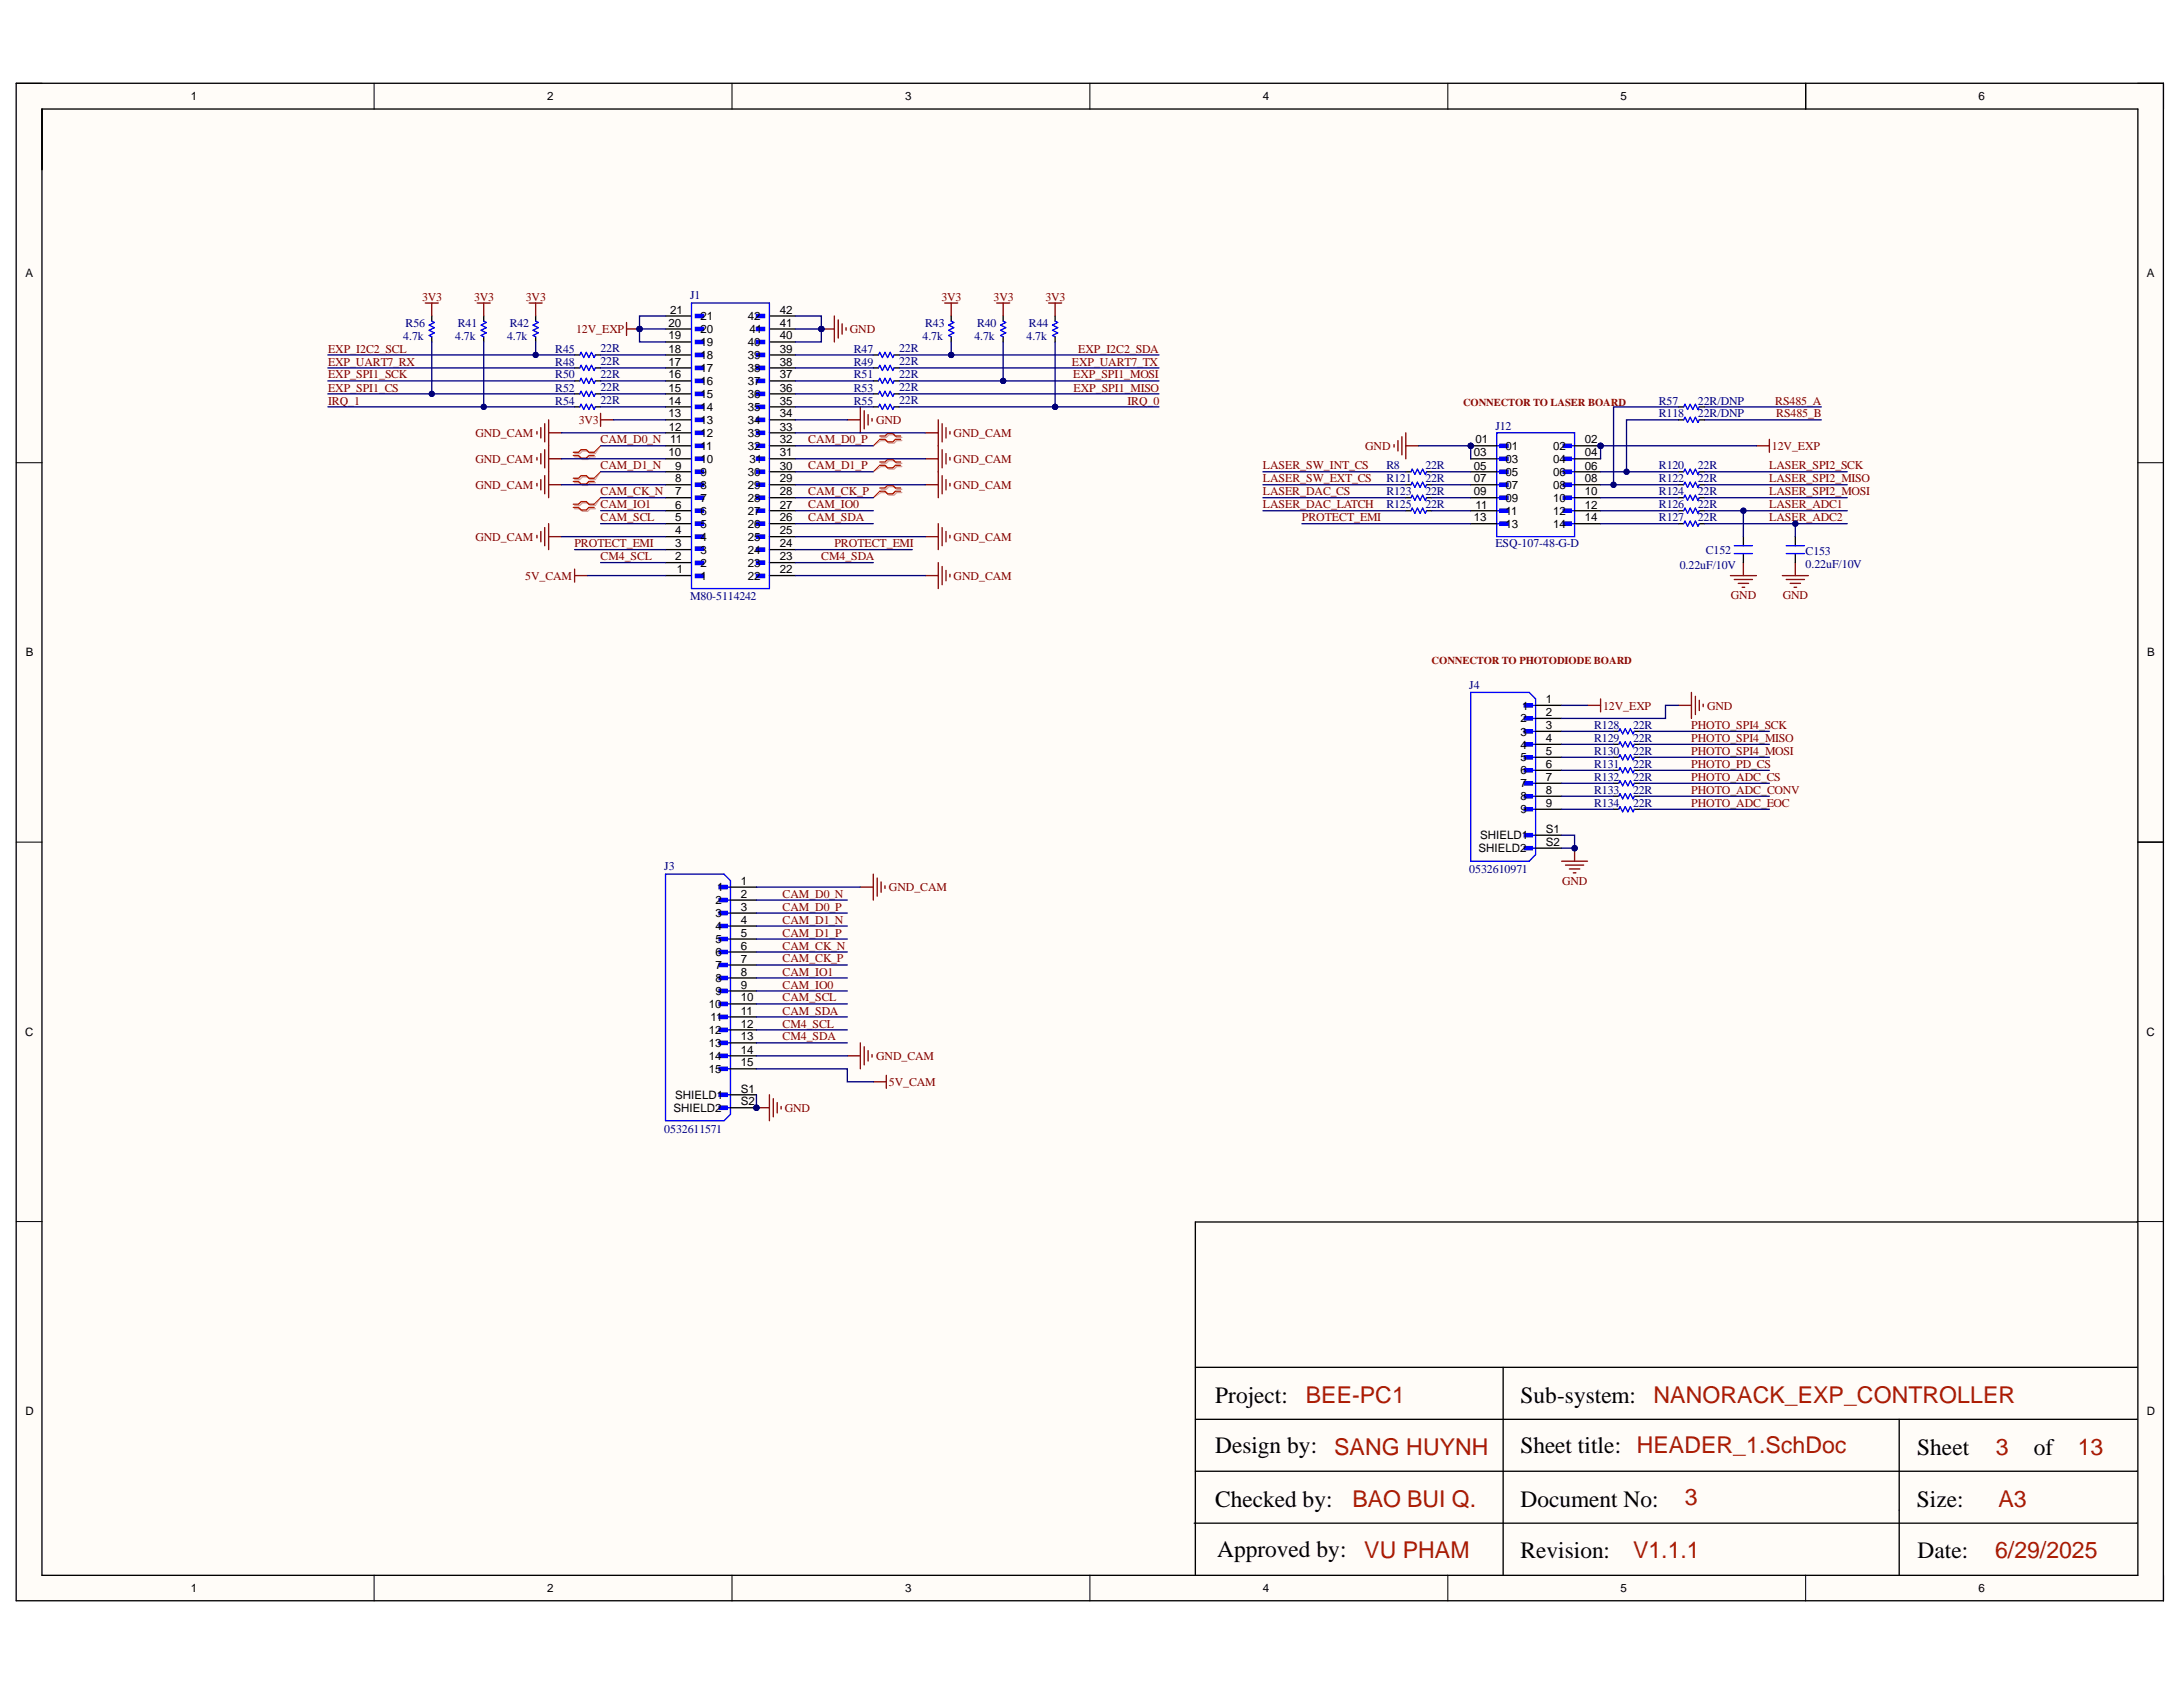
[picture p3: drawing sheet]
<svg xmlns="http://www.w3.org/2000/svg" width="279mm" height="216mm" viewBox="0 0 279 216" stroke-linecap="round" stroke-linejoin="round" font-family="sans-serif">
<defs><g id="words">
<g font-size="3">
<text x="155.5" y="179.5">Project:</text>
<text x="194.6" y="179.5">Sub-system:</text>
<text x="155.5" y="186">Design by:</text>
<text x="194.6" y="186">Sheet title: HEADER_1.SchDoc</text>
<text x="245.4" y="186.2">Sheet</text>
<text x="260.3" y="186.2">of</text>
<text x="155.5" y="192.8">Checked by:</text>
<text x="194.6" y="192.8">Document No:</text>
<text x="245.3" y="192.8">Size:</text>
<text x="155.8" y="199.3">Approved by:</text>
<text x="194.6" y="199.4">Revision:</text>
<text x="245.4" y="199.4">Date:</text>
</g>
<g font-size="3" fill="#a61c00">
<text x="167.1" y="179.5">BEE-PC1</text>
<text x="211.6" y="179.5">NANORACK_EXP_CONTROLLER</text>
<text x="170.8" y="186.2">SANG HUYNH</text>
<text x="255.4" y="186.2">3</text>
<text x="265.9" y="186.2">13</text>
<text x="173.1" y="192.8">BAO BUI Q.</text>
<text x="215.7" y="192.6">3</text>
<text x="255.8" y="192.8">A3</text>
<text x="174.6" y="199.4">VU PHAM</text>
<text x="209" y="199.4">V1.1.1</text>
<text x="255.4" y="199.4">6/29/2025</text>
</g>
<g font-size="1.5">
<text x="24.4" y="12.9">1</text>
<text x="70" y="12.9">2</text>
<text x="115.8" y="12.9">3</text>
<text x="161.6" y="12.9">4</text>
<text x="207.4" y="12.9">5</text>
<text x="253.2" y="12.9">6</text>
<text x="3.3" y="35.5">A</text>
<text x="274.8" y="35.5">A</text>
<text x="85.6" y="41.8">20</text>
<text x="85.8" y="40.2">21</text>
<text x="89.7" y="41">21</text>
<text x="95.7" y="41">42</text>
<text x="99.8" y="41.8">41</text>
<text x="99.8" y="40.2">42</text>
<text x="85.6" y="46.8">17</text>
<text x="85.6" y="45.1">18</text>
<text x="85.6" y="43.4">19</text>
<text x="89.7" y="47.6">17</text>
<text x="89.7" y="45.9">18</text>
<text x="89.7" y="44.3">19</text>
<text x="89.7" y="42.6">20</text>
<text x="95.7" y="47.6">38</text>
<text x="95.7" y="45.9">39</text>
<text x="95.7" y="44.3">40</text>
<text x="95.9" y="42.6">41</text>
<text x="99.8" y="46.8">38</text>
<text x="99.8" y="45.1">39</text>
<text x="99.8" y="43.4">40</text>
<text x="85.6" y="53.4">13</text>
<text x="85.6" y="51.8">14</text>
<text x="85.6" y="50.1">15</text>
<text x="85.6" y="48.4">16</text>
<text x="89.7" y="52.6">14</text>
<text x="89.7" y="50.9">15</text>
<text x="89.7" y="49.3">16</text>
<text x="95.7" y="52.6">35</text>
<text x="95.7" y="50.9">36</text>
<text x="95.7" y="49.3">37</text>
<text x="99.8" y="53.4">34</text>
<text x="99.8" y="51.8">35</text>
<text x="99.8" y="50.1">36</text>
<text x="99.8" y="48.4">37</text>
<text x="85.6" y="58.4">10</text>
<text x="85.6" y="55.1">12</text>
<text x="85.8" y="56.8">11</text>
<text x="89.7" y="59.2">10</text>
<text x="89.7" y="57.6">11</text>
<text x="89.7" y="55.9">12</text>
<text x="89.7" y="54.3">13</text>
<text x="95.7" y="57.6">32</text>
<text x="95.7" y="55.9">33</text>
<text x="95.7" y="54.3">34</text>
<text x="95.9" y="59.2">31</text>
<text x="99.8" y="58.4">31</text>
<text x="99.8" y="56.8">32</text>
<text x="99.8" y="55.1">33</text>
<text x="188.6" y="58.4">03</text>
<text x="188.9" y="56.8">01</text>
<text x="192.7" y="57.6">01</text>
<text x="192.7" y="59.2">03</text>
<text x="198.8" y="57.6">02</text>
<text x="198.8" y="59.2">04</text>
<text x="202.9" y="56.8">02</text>
<text x="202.9" y="58.4">04</text>
<text x="86.4" y="65.1">6</text>
<text x="86.4" y="63.4">7</text>
<text x="86.4" y="61.7">8</text>
<text x="86.4" y="60.1">9</text>
<text x="89.7" y="65.9">6</text>
<text x="89.7" y="64.2">7</text>
<text x="89.7" y="62.6">8</text>
<text x="89.7" y="60.9">9</text>
<text x="95.7" y="65.9">27</text>
<text x="95.7" y="64.2">28</text>
<text x="95.7" y="62.6">29</text>
<text x="95.7" y="60.9">30</text>
<text x="99.8" y="65.1">27</text>
<text x="99.8" y="63.4">28</text>
<text x="99.8" y="61.7">29</text>
<text x="99.8" y="60.1">30</text>
<text x="188.6" y="60.1">05</text>
<text x="188.6" y="61.7">07</text>
<text x="188.6" y="63.4">09</text>
<text x="188.9" y="65.1">11</text>
<text x="192.7" y="60.9">05</text>
<text x="192.7" y="62.6">07</text>
<text x="192.7" y="64.2">09</text>
<text x="192.7" y="65.9">11</text>
<text x="198.8" y="60.9">06</text>
<text x="198.8" y="62.6">08</text>
<text x="198.8" y="64.2">10</text>
<text x="198.8" y="65.9">12</text>
<text x="202.9" y="60.1">06</text>
<text x="202.9" y="61.7">08</text>
<text x="202.9" y="63.4">10</text>
<text x="202.9" y="65.1">12</text>
<text x="86.4" y="71.7">2</text>
<text x="86.4" y="70.1">3</text>
<text x="86.4" y="68.4">4</text>
<text x="86.4" y="66.7">5</text>
<text x="89.7" y="70.9">3</text>
<text x="89.7" y="69.2">4</text>
<text x="89.7" y="67.6">5</text>
<text x="95.7" y="70.9">24</text>
<text x="95.7" y="69.2">25</text>
<text x="95.7" y="67.6">26</text>
<text x="99.8" y="71.7">23</text>
<text x="99.8" y="70.1">24</text>
<text x="99.8" y="68.4">25</text>
<text x="99.8" y="66.7">26</text>
<text x="188.6" y="66.7">13</text>
<text x="192.7" y="67.6">13</text>
<text x="198.8" y="67.6">14</text>
<text x="202.9" y="66.7">14</text>
<text x="86.6" y="73.4">1</text>
<text x="89.7" y="74.2">1</text>
<text x="89.7" y="72.5">2</text>
<text x="95.7" y="74.2">22</text>
<text x="95.7" y="72.5">23</text>
<text x="99.8" y="73.4">22</text>
<text x="3.3" y="84">B</text>
<text x="197.9" y="90">1</text>
<text x="274.8" y="84">B</text>
<text x="194.6" y="92.5">2</text>
<text x="194.6" y="94.1">3</text>
<text x="194.6" y="95.8">4</text>
<text x="194.8" y="90.8">1</text>
<text x="197.9" y="91.7">2</text>
<text x="197.9" y="93.3">3</text>
<text x="197.9" y="95">4</text>
<text x="194.6" y="97.4">5</text>
<text x="194.6" y="99.1">6</text>
<text x="194.6" y="100.8">7</text>
<text x="197.9" y="96.6">5</text>
<text x="197.9" y="98.3">6</text>
<text x="197.9" y="99.9">7</text>
<text x="197.9" y="101.6">8</text>
<text x="189.4" y="107.4">SHIELD1</text>
<text x="194.6" y="102.4">8</text>
<text x="194.6" y="104.1">9</text>
<text x="197.9" y="103.3">9</text>
<text x="197.9" y="106.6">S1</text>
<text x="94.8" y="113.2">1</text>
<text x="189.2" y="109.1">SHIELD2</text>
<text x="197.9" y="108.3">S2</text>
<text x="91.6" y="115.7">2</text>
<text x="91.6" y="117.4">3</text>
<text x="91.6" y="119">4</text>
<text x="91.8" y="114.1">1</text>
<text x="94.8" y="114.9">2</text>
<text x="94.8" y="116.5">3</text>
<text x="94.8" y="118.2">4</text>
<text x="94.8" y="119.9">5</text>
<text x="91.6" y="120.7">5</text>
<text x="91.6" y="122.4">6</text>
<text x="91.6" y="124">7</text>
<text x="91.6" y="125.7">8</text>
<text x="94.8" y="121.5">6</text>
<text x="94.8" y="123.2">7</text>
<text x="94.8" y="124.9">8</text>
<text x="90.7" y="129">10</text>
<text x="90.9" y="130.7">11</text>
<text x="91.6" y="127.4">9</text>
<text x="94.8" y="126.5">9</text>
<text x="94.8" y="128.2">10</text>
<text x="94.8" y="129.9">11</text>
<text x="94.8" y="131.5">12</text>
<text x="3.2" y="132.6">C</text>
<text x="90.7" y="132.3">12</text>
<text x="90.7" y="134">13</text>
<text x="90.7" y="135.6">14</text>
<text x="90.7" y="137.3">15</text>
<text x="94.8" y="133.1">13</text>
<text x="94.8" y="134.8">14</text>
<text x="94.8" y="136.5">15</text>
<text x="274.7" y="132.6">C</text>
<text x="86.2" y="142.3">SHIELD2</text>
<text x="86.4" y="140.6">SHIELD1</text>
<text x="94.8" y="139.8">S1</text>
<text x="94.8" y="141.5">S2</text>
<text x="3.3" y="181.1">D</text>
<text x="274.8" y="181.1">D</text>
<text x="24.4" y="203.8">1</text>
<text x="70" y="203.8">2</text>
<text x="115.8" y="203.8">3</text>
<text x="161.6" y="203.8">4</text>
<text x="207.4" y="203.8">5</text>
<text x="253.2" y="203.8">6</text>
</g>
<g font-size="1.5" fill="#000080">
<text x="51.9" y="41.8">R56</text>
<text x="58.6" y="41.8">R41</text>
<text x="65.2" y="41.8">R42</text>
<text x="88.3" y="38.3">J1</text>
<text x="118.4" y="41.8">R43</text>
<text x="125.1" y="41.8">R40</text>
<text x="131.7" y="41.8">R44</text>
<text x="51.6" y="43.5">4.7k</text>
<text x="58.3" y="43.5">4.7k</text>
<text x="64.9" y="43.5">4.7k</text>
<text x="71.1" y="46.8">R48</text>
<text x="71.1" y="45.1">R45</text>
<text x="76.9" y="46.7">22R</text>
<text x="76.9" y="45">22R</text>
<text x="109.3" y="46.8">R49</text>
<text x="109.3" y="45.1">R47</text>
<text x="115.1" y="46.7">22R</text>
<text x="115.1" y="45">22R</text>
<text x="118.1" y="43.5">4.7k</text>
<text x="124.7" y="43.5">4.7k</text>
<text x="131.4" y="43.5">4.7k</text>
<text x="71.1" y="51.8">R54</text>
<text x="71.1" y="48.4">R50</text>
<text x="71.1" y="50.1">R52</text>
<text x="76.9" y="51.7">22R</text>
<text x="76.9" y="48.3">22R</text>
<text x="76.9" y="50">22R</text>
<text x="109.3" y="51.8">R55</text>
<text x="109.3" y="48.4">R51</text>
<text x="109.3" y="50.1">R53</text>
<text x="115.1" y="51.7">22R</text>
<text x="115.1" y="48.3">22R</text>
<text x="115.1" y="50">22R</text>
<text x="212.3" y="51.8">R57</text>
<text x="212.3" y="53.4">R118</text>
<text x="217.3" y="51.8">22R/DNP</text>
<text x="217.3" y="53.4">22R/DNP</text>
<text x="191.4" y="55.1">J12</text>
<text x="177.4" y="65">R125</text>
<text x="177.4" y="60.1">R8</text>
<text x="177.4" y="61.7">R121</text>
<text x="177.4" y="63.4">R123</text>
<text x="182.4" y="65">22R</text>
<text x="182.4" y="60.1">22R</text>
<text x="182.4" y="61.7">22R</text>
<text x="182.4" y="63.4">22R</text>
<text x="212.3" y="65">R126</text>
<text x="212.3" y="60.1">R120</text>
<text x="212.3" y="61.7">R122</text>
<text x="212.3" y="63.4">R124</text>
<text x="217.3" y="65">22R</text>
<text x="217.3" y="60.1">22R</text>
<text x="217.3" y="61.7">22R</text>
<text x="217.3" y="63.4">22R</text>
<text x="191.4" y="70">ESQ-107-48-G-D</text>
<text x="212.3" y="66.7">R127</text>
<text x="217.3" y="66.7">22R</text>
<text x="218.3" y="70.9">C152</text>
<text x="231.1" y="71">C153</text>
<text x="88.3" y="76.8">M80-5114242</text>
<text x="215" y="72.9">0.22uF/10V</text>
<text x="231.1" y="72.7">0.22uF/10V</text>
<text x="188.1" y="88.1">J4</text>
<text x="204" y="93.3">R128</text>
<text x="204" y="95">R129</text>
<text x="209" y="93.3">22R</text>
<text x="209" y="95">22R</text>
<text x="204" y="98.3">R131</text>
<text x="204" y="96.6">R130</text>
<text x="204" y="99.9">R132</text>
<text x="204" y="101.6">R133</text>
<text x="209" y="98.3">22R</text>
<text x="209" y="96.6">22R</text>
<text x="209" y="99.9">22R</text>
<text x="209" y="101.6">22R</text>
<text x="204" y="103.3">R134</text>
<text x="209" y="103.3">22R</text>
<text x="85" y="111.4">J3</text>
<text x="188.1" y="111.7">0532610971</text>
<text x="85" y="144.9">0532611571</text>
</g>
<g font-size="1.5" fill="#800000">
<text x="54" y="38.5">3V3</text>
<text x="60.7" y="38.5">3V3</text>
<text x="67.3" y="38.5">3V3</text>
<text x="120.5" y="38.5">3V3</text>
<text x="127.2" y="38.5">3V3</text>
<text x="133.8" y="38.5">3V3</text>
<text x="42" y="45.1">EXP_I2C2_SCL</text>
<text x="42" y="46.8">EXP_UART7_RX</text>
<text x="73.7" y="42.6">12V_EXP</text>
<text x="108.8" y="42.6">GND</text>
<text x="137.2" y="46.8">EXP_UART7_TX</text>
<text x="138" y="45.1">EXP_I2C2_SDA</text>
<text x="42" y="51.8">IRQ_1</text>
<text x="42" y="48.4">EXP_SPI1_SCK</text>
<text x="42" y="50.1">EXP_SPI1_CS</text>
<text x="137.4" y="48.4">EXP_SPI1_MOSI</text>
<text x="137.4" y="50.1">EXP_SPI1_MISO</text>
<text x="144.3" y="51.8">IRQ_0</text>
<text x="227.2" y="51.8">RS485_A</text>
<text x="227.3" y="53.4">RS485_B</text>
<text x="60.8" y="55.9">GND_CAM</text>
<text x="60.8" y="59.2">GND_CAM</text>
<text x="74.1" y="54.3">3V3</text>
<text x="76.9" y="56.8">CAM_D0_N</text>
<text x="103.5" y="56.8">CAM_D0_P</text>
<text x="112.1" y="54.3">GND</text>
<text x="122.1" y="55.9">GND_CAM</text>
<text x="122.1" y="59.2">GND_CAM</text>
<text x="174.7" y="57.6">GND</text>
<text x="226.8" y="57.6">12V_EXP</text>
<text x="60.8" y="62.5">GND_CAM</text>
<text x="76.9" y="60.1">CAM_D1_N</text>
<text x="76.9" y="63.4">CAM_CK_N</text>
<text x="76.9" y="65">CAM_IO1</text>
<text x="103.5" y="60.1">CAM_D1_P</text>
<text x="103.5" y="63.4">CAM_CK_P</text>
<text x="103.5" y="65">CAM_IO0</text>
<text x="122.1" y="62.5">GND_CAM</text>
<text x="161.6" y="60.1">LASER_SW_INT_CS</text>
<text x="161.6" y="61.7">LASER_SW_EXT_CS</text>
<text x="161.6" y="63.4">LASER_DAC_CS</text>
<text x="161.6" y="65">LASER_DAC_LATCH</text>
<text x="226.4" y="60.1">LASER_SPI2_SCK</text>
<text x="226.4" y="63.4">LASER_SPI2_MOSI</text>
<text x="226.4" y="61.7">LASER_SPI2_MISO</text>
<text x="226.4" y="65">LASER_ADC1</text>
<text x="60.8" y="69.2">GND_CAM</text>
<text x="73.5" y="70">PROTECT_EMI</text>
<text x="76.9" y="66.7">CAM_SCL</text>
<text x="76.9" y="71.7">CM4_SCL</text>
<text x="103.5" y="66.7">CAM_SDA</text>
<text x="105.1" y="71.7">CM4_SDA</text>
<text x="106.8" y="70">PROTECT_EMI</text>
<text x="122.1" y="69.2">GND_CAM</text>
<text x="166.6" y="66.7">PROTECT_EMI</text>
<text x="226.4" y="66.7">LASER_ADC2</text>
<text x="67.2" y="74.2">5V_CAM</text>
<text x="122.1" y="74.2">GND_CAM</text>
<text x="221.5" y="76.7">GND</text>
<text x="228.2" y="76.7">GND</text>
<text x="205.2" y="90.8">12V_EXP</text>
<text x="216.5" y="93.3">PHOTO_SPI4_SCK</text>
<text x="216.5" y="95">PHOTO_SPI4_MISO</text>
<text x="218.5" y="90.8">GND</text>
<text x="216.5" y="96.6">PHOTO_SPI4_MOSI</text>
<text x="216.5" y="98.3">PHOTO_PD_CS</text>
<text x="216.5" y="99.9">PHOTO_ADC_CS</text>
<text x="216.5" y="101.6">PHOTO_ADC_CONV</text>
<text x="216.5" y="103.3">PHOTO_ADC_EOC</text>
<text x="199.9" y="113.2">GND</text>
<text x="100.2" y="114.9">CAM_D0_N</text>
<text x="100.2" y="116.5">CAM_D0_P</text>
<text x="100.2" y="118.2">CAM_D1_N</text>
<text x="100.2" y="119.9">CAM_D1_P</text>
<text x="113.8" y="114.1">GND_CAM</text>
<text x="100.2" y="121.5">CAM_CK_N</text>
<text x="100.2" y="123.2">CAM_CK_P</text>
<text x="100.2" y="124.9">CAM_IO1</text>
<text x="100.2" y="126.5">CAM_IO0</text>
<text x="100.2" y="131.5">CM4_SCL</text>
<text x="100.2" y="128.2">CAM_SCL</text>
<text x="100.2" y="129.9">CAM_SDA</text>
<text x="100.2" y="133.1">CM4_SDA</text>
<text x="112.1" y="135.6">GND_CAM</text>
<text x="100.5" y="142.3">GND</text>
<text x="113.8" y="139">5V_CAM</text>
</g>
<g font-size="1.4" fill="#980000">
<text x="187.2" y="52">CONNECTOR TO LASER BOARD</text>
<text x="183.2" y="85">CONNECTOR TO PHOTODIODE BOARD</text>
</g>
</g></defs>
<g fill="#fffcf8">
<path d="M2.1 10.7h274.8v194.2h-274.8z" fill-rule="evenodd"/>
<path d="M5.4 14h268.2v187.6h-268.2z" fill-rule="evenodd"/>
</g>
<g fill="none" stroke="#000" stroke-width=".13">
<path d="M2.1 10.7h3.3M47.9 10.7v3.3M93.7 10.7v3.3M139.5 10.7v3.3M185.3 10.7v3.3M231.1 10.7v3.3M273.6 10.7h3.3v3.3M2.1 59.2h3.3M273.6 59.2h3.3M2.1 107.8h3.3M273.6 107.8h3.3M2.1 156.3h3.3"/>
<path d="M273.6 156.3h3.3M47.9 201.6v3.3M93.7 201.6v3.3M139.5 201.6v3.3M185.3 201.6v3.3M231.1 201.6v3.3M276.9 201.6v3.3"/>
</g>
<path d="M2.1 10.7h274.8v194.2h-274.8zM5.4 14h268.2v187.6h-268.2zM231.1 10.7v3.3M273.6 107.8h3.3M273.5 156.4h-120.5v45.2M153 175h120.5M192.4 175v26.6M152.8 194.9h120.7M153 188.3h120.5M153 181.6h120.5M243.1 181.6v20" fill="none" stroke="#000" stroke-width=".17"/>
<path d="M89 73.5h1v.4h-1z" fill-rule="evenodd" fill="#00f"/>
<path d="M89 73.5h1v.4h-1z" fill="none" stroke="#00f" stroke-width=".17"/>
<path d="M89 71.8h1v.5h-1z" fill-rule="evenodd" fill="#00f"/>
<path d="M89 71.8h1v.5h-1z" fill="none" stroke="#00f" stroke-width=".17"/>
<path d="M89 70h1v.4h-1z" fill-rule="evenodd" fill="#00f"/>
<path d="M89 70h1v.4h-1z" fill="none" stroke="#00f" stroke-width=".17"/>
<path d="M89 68.5h1v.4h-1z" fill-rule="evenodd" fill="#00f"/>
<path d="M89 68.5h1v.4h-1z" fill="none" stroke="#00f" stroke-width=".17"/>
<path d="M89 66.8h1v.4h-1z" fill-rule="evenodd" fill="#00f"/>
<path d="M89 66.8h1v.4h-1z" fill="none" stroke="#00f" stroke-width=".17"/>
<path d="M89 65.2h1v.4h-1z" fill-rule="evenodd" fill="#00f"/>
<path d="M89 65.2h1v.4h-1z" fill="none" stroke="#00f" stroke-width=".17"/>
<path d="M89 63.5h1v.4h-1z" fill-rule="evenodd" fill="#00f"/>
<path d="M89 63.5h1v.4h-1z" fill="none" stroke="#00f" stroke-width=".17"/>
<path d="M89 61.8h1v.4h-1z" fill-rule="evenodd" fill="#00f"/>
<path d="M89 61.8h1v.4h-1z" fill="none" stroke="#00f" stroke-width=".17"/>
<path d="M89 60.2h1v.4h-1z" fill-rule="evenodd" fill="#00f"/>
<path d="M89 60.2h1v.4h-1z" fill="none" stroke="#00f" stroke-width=".17"/>
<path d="M89 58.5h1v.4h-1z" fill-rule="evenodd" fill="#00f"/>
<path d="M89 58.5h1v.4h-1z" fill="none" stroke="#00f" stroke-width=".17"/>
<path d="M89 56.8h1v.5h-1z" fill-rule="evenodd" fill="#00f"/>
<path d="M89 56.8h1v.5h-1z" fill="none" stroke="#00f" stroke-width=".17"/>
<path d="M89 55.2h1v.4h-1z" fill-rule="evenodd" fill="#00f"/>
<path d="M89 55.2h1v.4h-1z" fill="none" stroke="#00f" stroke-width=".17"/>
<path d="M89 53.5h1v.4h-1z" fill-rule="evenodd" fill="#00f"/>
<path d="M89 53.5h1v.4h-1z" fill="none" stroke="#00f" stroke-width=".17"/>
<path d="M89 51.9h1v.4h-1z" fill-rule="evenodd" fill="#00f"/>
<path d="M89 51.9h1v.4h-1z" fill="none" stroke="#00f" stroke-width=".17"/>
<path d="M89 50.2h1v.4h-1z" fill-rule="evenodd" fill="#00f"/>
<path d="M89 50.2h1v.4h-1z" fill="none" stroke="#00f" stroke-width=".17"/>
<path d="M89 48.5h1v.5h-1z" fill-rule="evenodd" fill="#00f"/>
<path d="M89 48.5h1v.5h-1z" fill="none" stroke="#00f" stroke-width=".17"/>
<path d="M89 46.9h1v.4h-1z" fill-rule="evenodd" fill="#00f"/>
<path d="M89 46.9h1v.4h-1z" fill="none" stroke="#00f" stroke-width=".17"/>
<path d="M89 45.2h1v.4h-1z" fill-rule="evenodd" fill="#00f"/>
<path d="M89 45.2h1v.4h-1z" fill="none" stroke="#00f" stroke-width=".17"/>
<path d="M89 43.6h1v.4h-1z" fill-rule="evenodd" fill="#00f"/>
<path d="M89 43.6h1v.4h-1z" fill="none" stroke="#00f" stroke-width=".17"/>
<path d="M89 41.9h1v.4h-1z" fill-rule="evenodd" fill="#00f"/>
<path d="M89 41.9h1v.4h-1z" fill="none" stroke="#00f" stroke-width=".17"/>
<path d="M89 40.2h1v.4h-1z" fill-rule="evenodd" fill="#00f"/>
<path d="M89 40.2h1v.4h-1z" fill="none" stroke="#00f" stroke-width=".17"/>
<path d="M96.8 73.5h1.1v.4h-1.1z" fill-rule="evenodd" fill="#00f"/>
<path d="M96.8 73.5h1.1v.4h-1.1z" fill="none" stroke="#00f" stroke-width=".17"/>
<path d="M96.8 71.8h1.1v.4h-1.1z" fill-rule="evenodd" fill="#00f"/>
<path d="M96.8 71.8h1.1v.4h-1.1z" fill="none" stroke="#00f" stroke-width=".17"/>
<path d="M96.8 70.1h1.1v.5h-1.1z" fill-rule="evenodd" fill="#00f"/>
<path d="M96.8 70.1h1.1v.5h-1.1z" fill="none" stroke="#00f" stroke-width=".17"/>
<path d="M96.8 68.5h1.1v.4h-1.1z" fill-rule="evenodd" fill="#00f"/>
<path d="M96.8 68.5h1.1v.4h-1.1z" fill="none" stroke="#00f" stroke-width=".17"/>
<path d="M96.8 66.8h1.1v.4h-1.1z" fill-rule="evenodd" fill="#00f"/>
<path d="M96.8 66.8h1.1v.4h-1.1z" fill="none" stroke="#00f" stroke-width=".17"/>
<path d="M96.8 65.2h1.1v.4h-1.1z" fill-rule="evenodd" fill="#00f"/>
<path d="M96.8 65.2h1.1v.4h-1.1z" fill="none" stroke="#00f" stroke-width=".17"/>
<path d="M96.8 63.5h1.1v.4h-1.1z" fill-rule="evenodd" fill="#00f"/>
<path d="M96.8 63.5h1.1v.4h-1.1z" fill="none" stroke="#00f" stroke-width=".17"/>
<path d="M96.8 61.8h1.1v.4h-1.1z" fill-rule="evenodd" fill="#00f"/>
<path d="M96.8 61.8h1.1v.4h-1.1z" fill="none" stroke="#00f" stroke-width=".17"/>
<path d="M96.8 60.2h1.1v.4h-1.1z" fill-rule="evenodd" fill="#00f"/>
<path d="M96.8 60.2h1.1v.4h-1.1z" fill="none" stroke="#00f" stroke-width=".17"/>
<path d="M96.8 58.5h1.1v.4h-1.1z" fill-rule="evenodd" fill="#00f"/>
<path d="M96.8 58.5h1.1v.4h-1.1z" fill="none" stroke="#00f" stroke-width=".17"/>
<path d="M96.8 56.8h1.1v.5h-1.1z" fill-rule="evenodd" fill="#00f"/>
<path d="M96.8 56.8h1.1v.5h-1.1z" fill="none" stroke="#00f" stroke-width=".17"/>
<path d="M96.8 55.2h1.1v.4h-1.1z" fill-rule="evenodd" fill="#00f"/>
<path d="M96.8 55.2h1.1v.4h-1.1z" fill="none" stroke="#00f" stroke-width=".17"/>
<path d="M96.8 53.5h1.1v.4h-1.1z" fill-rule="evenodd" fill="#00f"/>
<path d="M96.8 53.5h1.1v.4h-1.1z" fill="none" stroke="#00f" stroke-width=".17"/>
<path d="M96.8 51.9h1.1v.4h-1.1z" fill-rule="evenodd" fill="#00f"/>
<path d="M96.8 51.9h1.1v.4h-1.1z" fill="none" stroke="#00f" stroke-width=".17"/>
<path d="M96.8 50.2h1.1v.4h-1.1z" fill-rule="evenodd" fill="#00f"/>
<path d="M96.8 50.2h1.1v.4h-1.1z" fill="none" stroke="#00f" stroke-width=".17"/>
<path d="M96.8 48.5h1.1v.5h-1.1z" fill-rule="evenodd" fill="#00f"/>
<path d="M96.8 48.5h1.1v.5h-1.1z" fill="none" stroke="#00f" stroke-width=".17"/>
<path d="M96.8 46.9h1.1v.4h-1.1z" fill-rule="evenodd" fill="#00f"/>
<path d="M96.8 46.9h1.1v.4h-1.1z" fill="none" stroke="#00f" stroke-width=".17"/>
<path d="M96.8 45.2h1.1v.4h-1.1z" fill-rule="evenodd" fill="#00f"/>
<path d="M96.8 45.2h1.1v.4h-1.1z" fill="none" stroke="#00f" stroke-width=".17"/>
<path d="M96.8 43.6h1.1v.4h-1.1z" fill-rule="evenodd" fill="#00f"/>
<path d="M96.8 43.6h1.1v.4h-1.1z" fill="none" stroke="#00f" stroke-width=".17"/>
<path d="M96.8 41.9h1.1v.4h-1.1z" fill-rule="evenodd" fill="#00f"/>
<path d="M96.8 41.9h1.1v.4h-1.1z" fill="none" stroke="#00f" stroke-width=".17"/>
<path d="M96.8 40.2h1.1v.4h-1.1z" fill-rule="evenodd" fill="#00f"/>
<path d="M88.5 38.8h10v36.5h-10zM96.8 40.2h1.1v.4h-1.1z" fill="none" stroke="#00f" stroke-width=".17"/>
<g fill="none" stroke="#000" stroke-width=".17">
<path d="M85.2 58.7h3.3M85.2 57.1h3.3M85.2 55.4h3.3M85.2 53.7h3.3M85.2 52.1h3.3M85.2 50.4h3.3M85.2 48.7h3.3M85.2 47.1h3.3M85.2 45.4h3.3M85.2 43.8h3.3M85.2 42.1h3.3M85.2 40.4h3.3"/>
<path d="M98.5 58.7h3.3M98.5 57.1h3.3M98.5 55.4h3.3M98.5 53.7h3.3M98.5 52.1h3.3M98.5 50.4h3.3M98.5 48.7h3.3M98.5 47.1h3.3M98.5 45.4h3.3M98.5 43.8h3.3M98.5 42.1h3.3M98.5 40.4h3.3"/>
<path d="M85.2 73.7h3.3M85.2 72h3.3M85.2 70.3h3.3M85.2 68.7h3.3M85.2 67h3.3M85.2 65.4h3.3M85.2 63.7h3.3M85.2 62h3.3M85.2 60.4h3.3M98.5 73.7h3.3M98.5 72h3.3M98.5 70.3h3.3"/>
<path d="M98.5 68.7h3.3M98.5 67h3.3M98.5 65.4h3.3M98.5 63.7h3.3M98.5 62h3.3M98.5 60.4h3.3"/>
</g>
<path d="M105.1 42.1h1.7M106.8 40.4v3.4M107.3 40.9v2.4M107.8 41.4v1.4M108.3 41.9v.4" fill="none" stroke="#800000" stroke-width=".17"/>
<circle cx="105.1" cy="42.1" r=".33" fill="#000080"/>
<circle cx="105.1" cy="42.1" r=".33" fill="none" stroke="#000080" stroke-width=".13"/>
<g fill="none" stroke="#800000" stroke-width=".17">
<path d="M68.7 55.2v.4M68.7 58.5v.4M69.2 54.7v1.4M69.2 58v1.4M69.7 54.2v2.4M69.7 57.6v2.3M70.2 55.4h1.7M70.2 53.7v10M70.2 58.7h1.7M108.4 53.7h1.7M110.1 52.1v3.3M110.6 52.6v2.3"/>
<path d="M111.1 53.1v1.3M111.6 53.6v.3M118.4 55.4h1.7M118.4 58.7h1.7M120.1 53.7v10M120.6 54.2v2.4M120.6 57.6v2.3M121.1 54.7v1.4M121.1 58v1.4M121.6 55.2v.4M121.6 58.5v.4M68.7 61.9v.3"/>
<path d="M68.7 68.5v.3M69.2 61.4v1.3M69.2 68v1.3M69.7 60.9v2.3M69.7 67.5v2.3M70.2 67v3.3M70.2 62h1.7M70.2 68.7h1.7M73.5 72.8v1.7M73.5 73.7h1.7M118.4 62h1.7M118.4 68.7h1.7"/>
<path d="M118.4 73.7h1.7M120.1 67v3.3M120.1 72v3.3M120.6 60.9v2.3M120.6 67.5v2.3M120.6 72.5v2.3M121.1 61.4v1.3M121.1 68v1.3M121.1 73v1.3M121.6 61.9v.3M121.6 68.5v.3M121.6 73.5v.3"/>
<path d="M110.1 113.5h1.7M111.8 111.9v3.3M112.3 112.4v2.3M112.8 112.9v1.3M113.3 113.4v.3M111.8 138.4h1.6M113.4 137.6v1.7M96.8 141.8h1.7M98.5 140.1v3.3M99 140.6v2.3M99.5 141.1v1.3M100 141.6v.3"/>
</g>
<circle cx="96.8" cy="141.8" r=".33" fill="#000080"/>
<circle cx="96.8" cy="141.8" r=".33" fill="none" stroke="#000080" stroke-width=".13"/>
<circle cx="204.9" cy="57.1" r=".33" fill="#000080"/>
<circle cx="204.9" cy="57.1" r=".33" fill="none" stroke="#000080" stroke-width=".13"/>
<circle cx="188.2" cy="57.1" r=".33" fill="#000080"/>
<circle cx="188.2" cy="57.1" r=".33" fill="none" stroke="#000080" stroke-width=".13"/>
<path d="M191.6 55.4h9.9v13.3h-9.9z" fill="none" stroke="#00f" stroke-width=".17"/>
<path d="M192 60.2h1v.4h-1z" fill-rule="evenodd" fill="#00f"/>
<path d="M191.6 60.4h1.2M192 60.2h1v.4h-1z" fill="none" stroke="#00f" stroke-width=".17"/>
<path d="M192 61.8h1v.4h-1z" fill-rule="evenodd" fill="#00f"/>
<path d="M191.6 62h1.2M192 61.8h1v.4h-1z" fill="none" stroke="#00f" stroke-width=".17"/>
<path d="M192 63.5h1v.4h-1z" fill-rule="evenodd" fill="#00f"/>
<path d="M191.6 63.7h1.2M192 63.5h1v.4h-1z" fill="none" stroke="#00f" stroke-width=".17"/>
<path d="M192 66.8h1v.4h-1z" fill-rule="evenodd" fill="#00f"/>
<path d="M191.6 67h1.2M192 66.8h1v.4h-1z" fill="none" stroke="#00f" stroke-width=".17"/>
<path d="M192 65.2h1v.4h-1z" fill-rule="evenodd" fill="#00f"/>
<path d="M191.6 65.4h1.2M192 65.2h1v.4h-1z" fill="none" stroke="#00f" stroke-width=".17"/>
<path d="M192 58.5h1v.4h-1z" fill-rule="evenodd" fill="#00f"/>
<path d="M191.6 58.7h1.2M192 58.5h1v.4h-1z" fill="none" stroke="#00f" stroke-width=".17"/>
<path d="M192 56.9h1v.4h-1z" fill-rule="evenodd" fill="#00f"/>
<path d="M191.6 57.1h1.2M192 56.9h1v.4h-1z" fill="none" stroke="#00f" stroke-width=".17"/>
<path d="M200.1 56.9h1v.4h-1z" fill-rule="evenodd" fill="#00f"/>
<path d="M200.1 56.9h1v.4h-1zM200.3 57.1h1.2" fill="none" stroke="#00f" stroke-width=".17"/>
<path d="M200.1 58.5h1v.4h-1z" fill-rule="evenodd" fill="#00f"/>
<path d="M200.1 58.5h1v.4h-1zM200.3 58.7h1.2" fill="none" stroke="#00f" stroke-width=".17"/>
<path d="M200.1 60.2h1v.4h-1z" fill-rule="evenodd" fill="#00f"/>
<path d="M200.1 60.2h1v.4h-1zM200.3 60.4h1.2" fill="none" stroke="#00f" stroke-width=".17"/>
<path d="M200.1 61.8h1v.4h-1z" fill-rule="evenodd" fill="#00f"/>
<path d="M200.1 61.8h1v.4h-1zM200.3 62h1.2" fill="none" stroke="#00f" stroke-width=".17"/>
<path d="M200.1 63.5h1v.4h-1z" fill-rule="evenodd" fill="#00f"/>
<path d="M200.1 63.5h1v.4h-1zM200.3 63.7h1.2" fill="none" stroke="#00f" stroke-width=".17"/>
<path d="M200.1 65.2h1v.4h-1z" fill-rule="evenodd" fill="#00f"/>
<path d="M200.1 65.2h1v.4h-1zM200.3 65.4h1.2" fill="none" stroke="#00f" stroke-width=".17"/>
<path d="M200.1 66.8h1v.4h-1z" fill-rule="evenodd" fill="#00f"/>
<path d="M200.1 66.8h1v.4h-1zM200.3 67h1.2" fill="none" stroke="#00f" stroke-width=".17"/>
<path d="M201.5 57.1h3.4" fill="none" stroke="#000" stroke-width=".17"/>
<circle cx="204.9" cy="57.1" r=".33" fill="#000080"/>
<circle cx="204.9" cy="57.1" r=".33" fill="none" stroke="#000080" stroke-width=".13"/>
<path d="M188.2 57.1h3.4M201.5 58.7h3.4M201.5 60.4h3.4M201.5 62h3.4M201.5 63.7h3.4M201.5 65.4h3.4M201.5 67h3.4" fill="none" stroke="#000" stroke-width=".17"/>
<circle cx="188.2" cy="57.1" r=".33" fill="#000080"/>
<circle cx="188.2" cy="57.1" r=".33" fill="none" stroke="#000080" stroke-width=".13"/>
<path d="M188.2 58.7h3.4M188.2 60.4h3.4M188.2 62h3.4M188.2 63.7h3.4M188.2 65.4h3.4M188.2 67h3.4" fill="none" stroke="#000" stroke-width=".17"/>
<path d="M224.8 57.1h1.7M226.5 56.2v1.7M203.2 90.3h1.7M204.9 89.4v1.7M199.9 110.2h3.3M200.4 110.7h2.3M200.9 111.2h1.3M201.4 111.7h.3M201.5 108.5v1.7" fill="none" stroke="#800000" stroke-width=".17"/>
<circle cx="201.5" cy="108.6" r=".33" fill="#000080"/>
<circle cx="201.5" cy="108.6" r=".33" fill="none" stroke="#000080" stroke-width=".13"/>
<g fill="none" stroke="#000" stroke-width=".17">
<path d="M179.9 65.4h.7M179.9 60.4h.7M179.9 62h.7M179.9 63.7h.7M182.6 65.4h.6M182.6 60.4h.6M182.6 62h.6M182.6 63.7h.6M214.8 65.4h.7M214.8 60.4h.7M214.8 62h.7M214.8 63.7h.7"/>
<path d="M214.8 67h.7M217.5 65.4h.7M217.5 60.4h.7M217.5 62h.7M217.5 63.7h.7M217.5 67h.7M223.1 68.7v1.1M223.1 70.8v1.2M229.8 68.7v1.1M229.8 70.8v1.2M206.5 98.6h.7M206.5 93.6h.7"/>
<path d="M206.5 96.9h.7M206.5 95.3h.7M209.2 98.6h.6M209.2 93.6h.6M209.2 96.9h.6M209.2 95.3h.6M206.5 100.2h.7M206.5 101.9h.7M206.5 103.6h.7M209.2 100.2h.6M209.2 101.9h.6M209.2 103.6h.6"/>
</g>
<g fill="none" stroke="#00f" stroke-width=".17">
<path d="M180.6 65.4l.1-.4 .4 .7 .3-.7 .4 .7 .3-.7 .3 .7 .2-.3M180.6 60.4l.1-.4 .4 .7 .3-.7 .4 .7 .3-.7 .3 .7 .2-.3M180.6 62l.1-.3 .4 .7 .3-.7 .4 .7 .3-.7 .3 .7 .2-.4M180.6 63.7l.1-.3 .4 .6 .3-.6 .4 .6 .3-.6 .3 .6 .2-.3M215.5 65.4l.2-.4 .3 .7 .3-.7 .4 .7 .3-.7 .3 .7 .2-.3M215.5 60.4l.2-.4 .3 .7 .3-.7 .4 .7 .3-.7 .3 .7 .2-.3M215.5 62l.2-.3 .3 .7 .3-.7 .4 .7 .3-.7 .3 .7 .2-.4M215.5 63.7l.2-.3 .3 .6 .3-.6 .4 .6 .3-.6 .3 .6 .2-.3M215.5 67l.2-.3 .3 .7 .3-.7 .4 .7 .3-.7 .3 .7 .2-.4M222 70.8h2.3M222 69.8h2.3M228.6 70.8h2.4"/>
<path d="M228.6 69.8h2.4M207.2 98.6l.1-.4 .4 .7 .3-.7 .3 .7 .4-.7 .3 .7 .2-.3M207.2 93.6l.1-.3 .4 .6 .3-.6 .3 .6 .4-.6 .3 .6 .2-.3M207.2 96.9l.1-.3 .4 .7 .3-.7 .3 .7 .4-.7 .3 .7 .2-.4M207.2 95.3l.1-.4 .4 .7 .3-.7 .3 .7 .4-.7 .3 .7 .2-.3M207.2 100.2l.1-.3 .4 .7 .3-.7 .3 .7 .4-.7 .3 .7 .2-.4M207.2 101.9l.1-.3 .4 .6 .3-.6 .3 .6 .4-.6 .3 .6 .2-.3M207.2 103.6l.1-.4 .4 .7 .3-.7 .3 .7 .4-.7 .3 .7 .2-.3"/>
</g>
<path d="M80.2 41.3v1.6M80.2 42.1h1.7M221.5 73.7h3.3M222 74.2h2.3M222.5 74.7h1.3M223 75.2h.3M223.1 72v1.7M228.1 73.7h3.4M228.6 74.2h2.4M229.1 74.7h1.3M229.6 75.2h.4M229.8 72v1.7" fill="none" stroke="#800000" stroke-width=".17"/>
<circle cx="81.9" cy="42.1" r=".33" fill="#000080"/>
<circle cx="81.9" cy="42.1" r=".33" fill="none" stroke="#000080" stroke-width=".13"/>
<path d="M76.9 52.9v1.7M76.9 53.7h1.6M108.4 135.1h1.7M110.1 133.5v3.3M110.6 134v2.3M111.1 134.5v1.3M111.6 135v.3" fill="none" stroke="#800000" stroke-width=".17"/>
<path d="M73.5 58.5h.7l.3 .3h.7l.3-.3h.7M73.5 58h.7l.3-.3h.7l.3 .3h.7M112.8 56h.6l.4-.4h.6l.4 .4h.6M112.8 56.4h.6l.4 .3h.6l.4-.3h.6M112.8 59.3h.6l.4-.3h.6l.4 .3h.6M112.8 59.7h.6l.4 .3h.6l.4-.3h.6M73.5 65.1h.7l.3 .3h.7l.3-.3h.7M73.5 64.7h.7l.3-.3h.7l.3 .3h.7M73.5 61.8h.7l.3 .3h.7l.3-.3h.7M73.5 61.4h.7l.3-.4h.7l.3 .4h.7M112.8 62.6h.6l.4-.3h.6l.4 .3h.6M112.8 63h.6l.4 .4h.6l.4-.4h.6" fill="none" stroke="#d0a19e" stroke-width=".17"/>
<path d="M76.9 57.1l-.7 .9M112.8 56.4l-1 .7M112.8 59.7l-1 .7M76.9 63.7l-.7 1M76.9 60.4l-.7 1M112.8 63l-1 .7" fill="none" stroke="#d0a19e" stroke-width=".13"/>
<path d="M73.4 58.3h.6l.4 .3h.6l.4-.3h.6M73.4 57.9h.6l.4-.3h.6l.4 .3h.6M112.6 55.8h.7l.3-.3h.7l.3 .3h.7M112.6 56.2h.7l.3 .4h.7l.3-.4h.7M112.6 59.1h.7l.3-.3h.7l.3 .3h.7M112.6 59.5h.7l.3 .4h.7l.3-.4h.7M73.4 64.9h.6l.4 .4h.6l.4-.4h.6M73.4 64.5h.6l.4-.3h.6l.4 .3h.6M73.4 61.6h.6l.4 .4h.6l.4-.4h.6M73.4 61.2h.6l.4-.3h.6l.4 .3h.6M112.6 62.4h.7l.3-.3h.7l.3 .3h.7M112.6 62.9h.7l.3 .3h.7l.3-.3h.7" fill="none" stroke="#f00" stroke-width=".17"/>
<path d="M76.9 57.1l-.9 .8M112.6 56.2l-.8 .9M112.6 59.5l-.8 .9M76.9 63.7l-.9 .8M76.9 60.4l-.9 .8M112.6 62.9l-.8 .8" fill="none" stroke="#f00" stroke-width=".13"/>
<circle cx="96.8" cy="141.8" r=".33" fill="#000080"/>
<circle cx="96.8" cy="141.8" r=".33" fill="none" stroke="#000080" stroke-width=".13"/>
<path d="M92 113.3h1.1v.4h-1.1z" fill-rule="evenodd" fill="#00f"/>
<path d="M92 113.3h1.1v.4h-1.1z" fill="none" stroke="#00f" stroke-width=".17"/>
<path d="M92 115h1.1v.4h-1.1z" fill-rule="evenodd" fill="#00f"/>
<path d="M92 115h1.1v.4h-1.1z" fill="none" stroke="#00f" stroke-width=".17"/>
<path d="M92 116.6h1.1v.5h-1.1z" fill-rule="evenodd" fill="#00f"/>
<path d="M92 116.6h1.1v.5h-1.1z" fill="none" stroke="#00f" stroke-width=".17"/>
<path d="M92 118.3h1.1v.4h-1.1z" fill-rule="evenodd" fill="#00f"/>
<path d="M92 118.3h1.1v.4h-1.1z" fill="none" stroke="#00f" stroke-width=".17"/>
<path d="M92 120h1.1v.4h-1.1z" fill-rule="evenodd" fill="#00f"/>
<path d="M92 120h1.1v.4h-1.1z" fill="none" stroke="#00f" stroke-width=".17"/>
<path d="M92 121.6h1.1v.4h-1.1z" fill-rule="evenodd" fill="#00f"/>
<path d="M92 121.6h1.1v.4h-1.1z" fill="none" stroke="#00f" stroke-width=".17"/>
<path d="M92 123.3h1.1v.4h-1.1z" fill-rule="evenodd" fill="#00f"/>
<path d="M92 123.3h1.1v.4h-1.1z" fill="none" stroke="#00f" stroke-width=".17"/>
<path d="M92 125h1.1v.4h-1.1z" fill-rule="evenodd" fill="#00f"/>
<path d="M92 125h1.1v.4h-1.1z" fill="none" stroke="#00f" stroke-width=".17"/>
<path d="M92 126.6h1.1v.4h-1.1z" fill-rule="evenodd" fill="#00f"/>
<path d="M92 126.6h1.1v.4h-1.1z" fill="none" stroke="#00f" stroke-width=".17"/>
<path d="M92 128.3h1.1v.4h-1.1z" fill-rule="evenodd" fill="#00f"/>
<path d="M92 128.3h1.1v.4h-1.1z" fill="none" stroke="#00f" stroke-width=".17"/>
<path d="M92 129.9h1.1v.4h-1.1z" fill-rule="evenodd" fill="#00f"/>
<path d="M92 129.9h1.1v.4h-1.1z" fill="none" stroke="#00f" stroke-width=".17"/>
<path d="M92 131.6h1.1v.4h-1.1z" fill-rule="evenodd" fill="#00f"/>
<path d="M92 131.6h1.1v.4h-1.1z" fill="none" stroke="#00f" stroke-width=".17"/>
<path d="M92 133.3h1.1v.4h-1.1z" fill-rule="evenodd" fill="#00f"/>
<path d="M92 133.3h1.1v.4h-1.1z" fill="none" stroke="#00f" stroke-width=".17"/>
<path d="M92 134.9h1.1v.4h-1.1z" fill-rule="evenodd" fill="#00f"/>
<path d="M92 134.9h1.1v.4h-1.1z" fill="none" stroke="#00f" stroke-width=".17"/>
<path d="M92 136.6h1.1v.4h-1.1z" fill-rule="evenodd" fill="#00f"/>
<path d="M92 136.6h1.1v.4h-1.1z" fill="none" stroke="#00f" stroke-width=".17"/>
<path d="M92 139.9h1.1v.4h-1.1z" fill-rule="evenodd" fill="#00f"/>
<path d="M92 139.9h1.1v.4h-1.1z" fill="none" stroke="#00f" stroke-width=".17"/>
<path d="M92 141.6h1.1v.4h-1.1z" fill-rule="evenodd" fill="#00f"/>
<g fill="none" stroke="#00f" stroke-width=".17">
<path d="M85.2 111.9v31.5M92.2 115.2h1.3M92.2 116.9h1.3M92.2 118.5h1.3M92.2 113.5h1.3M92.7 111.9l.8 .8v29.9l-.8 .8M92.2 120.2h1.3M92.2 121.8h1.3M92.2 123.5h1.3M92.2 125.2h1.3M92.2 126.8h1.3M92.2 128.5h1.3"/>
<path d="M92.2 130.1h1.3M92.2 131.8h1.3M92.2 133.5h1.3M92.2 135.1h1.3M92.2 136.8h1.3M92 141.6h1.1v.4h-1.1zM92.2 140.1h1.3M92.2 141.8h1.3"/>
</g>
<g fill="none" stroke="#000" stroke-width=".17">
<path d="M93.5 113.5h3.3M93.5 115.2h3.3M93.5 116.9h3.3M93.5 118.5h3.3M93.5 120.2h3.3M93.5 121.8h3.3M93.5 123.5h3.3M93.5 125.2h3.3M93.5 126.8h3.3M93.5 128.5h3.3M93.5 130.1h3.3M93.5 131.8h3.3"/>
<path d="M93.5 133.5h3.3M93.5 135.1h3.3M93.5 136.8h3.3M93.5 140.1h3.3M93.5 141.8h3.3"/>
</g>
<circle cx="96.8" cy="141.8" r=".33" fill="#000080"/>
<circle cx="96.8" cy="141.8" r=".33" fill="none" stroke="#000080" stroke-width=".13"/>
<path d="M85.2 111.9h7.5M85.2 143.4h7.5" fill="none" stroke="#00f" stroke-width=".17"/>
<path d="M178.4 56.9v.3M178.9 56.4v1.3M179.4 55.9v2.3M179.9 55.4v3.3M179.9 57.1h1.7M214.8 90.3h1.7M216.5 88.6v3.3M217 89.1v2.3M217.5 89.6v1.3M218 90.1v.3" fill="none" stroke="#800000" stroke-width=".17"/>
<path d="M195.1 90.1h1v.4h-1z" fill-rule="evenodd" fill="#00f"/>
<path d="M195.1 90.1h1v.4h-1z" fill="none" stroke="#00f" stroke-width=".17"/>
<path d="M195.1 91.7h1v.4h-1z" fill-rule="evenodd" fill="#00f"/>
<path d="M195.1 91.7h1v.4h-1z" fill="none" stroke="#00f" stroke-width=".17"/>
<path d="M195.1 93.4h1v.4h-1z" fill-rule="evenodd" fill="#00f"/>
<path d="M195.1 93.4h1v.4h-1z" fill="none" stroke="#00f" stroke-width=".17"/>
<path d="M195.1 95.1h1v.4h-1z" fill-rule="evenodd" fill="#00f"/>
<path d="M195.1 95.1h1v.4h-1z" fill="none" stroke="#00f" stroke-width=".17"/>
<path d="M195.1 96.7h1v.4h-1z" fill-rule="evenodd" fill="#00f"/>
<path d="M195.1 96.7h1v.4h-1z" fill="none" stroke="#00f" stroke-width=".17"/>
<path d="M195.1 98.4h1v.4h-1z" fill-rule="evenodd" fill="#00f"/>
<path d="M195.1 98.4h1v.4h-1z" fill="none" stroke="#00f" stroke-width=".17"/>
<path d="M195.1 100h1v.5h-1z" fill-rule="evenodd" fill="#00f"/>
<path d="M195.1 100h1v.5h-1z" fill="none" stroke="#00f" stroke-width=".17"/>
<path d="M195.1 101.7h1v.4h-1z" fill-rule="evenodd" fill="#00f"/>
<path d="M195.1 101.7h1v.4h-1z" fill="none" stroke="#00f" stroke-width=".17"/>
<path d="M195.1 103.4h1v.4h-1z" fill-rule="evenodd" fill="#00f"/>
<path d="M195.1 103.4h1v.4h-1z" fill="none" stroke="#00f" stroke-width=".17"/>
<path d="M195.1 106.7h1v.4h-1z" fill-rule="evenodd" fill="#00f"/>
<path d="M195.1 106.7h1v.4h-1z" fill="none" stroke="#00f" stroke-width=".17"/>
<path d="M195.1 108.3h1v.5h-1z" fill-rule="evenodd" fill="#00f"/>
<g fill="none" stroke="#00f" stroke-width=".17">
<path d="M61.9 41.1l.3 .2-.6 .3 .6 .3-.6 .4 .6 .3-.6 .3 .3 .2M68.6 41.1l.3 .2-.7 .3 .7 .3-.7 .4 .7 .3-.7 .3 .4 .2M74.2 52.1l.2-.4 .3 .7 .3-.7 .4 .7 .3-.7 .3 .7 .2-.3M74.2 47.1l.2-.3 .3 .6 .3-.6 .4 .6 .3-.6 .3 .6 .2-.3M74.2 48.7l.2-.3 .3 .7 .3-.7 .4 .7 .3-.7 .3 .7 .2-.4M74.2 50.4l.2-.3 .3 .6 .3-.6 .4 .6 .3-.6 .3 .6 .2-.3M74.2 45.4l.2-.3 .3 .7 .3-.7 .4 .7 .3-.7 .3 .7 .2-.4M112.4 52.1l.2-.4 .3 .7 .4-.7 .3 .7 .3-.7 .4 .7 .1-.3M112.4 47.1l.2-.3 .3 .6 .4-.6 .3 .6 .3-.6 .4 .6 .1-.3M112.4 48.7l.2-.3 .3 .7 .4-.7 .3 .7 .3-.7 .4 .7 .1-.4M112.4 50.4l.2-.3 .3 .6 .4-.6 .3 .6 .3-.6 .4 .6 .1-.3M112.4 45.4l.2-.3 .3 .7 .4-.7 .3 .7 .3-.7 .4 .7 .1-.4"/>
<path d="M121.7 41.1l.4 .2-.7 .3 .7 .3-.7 .4 .7 .3-.7 .3 .3 .2M128.4 41.1l.3 .2-.6 .3 .6 .3-.6 .4 .6 .3-.6 .3 .3 .2M135 41.1l.4 .2-.7 .3 .7 .3-.7 .4 .7 .3-.7 .3 .3 .2M188.2 88.6h7.5l.8 .8v20l-.8 .8h-7.5zM195.3 91.9h1.2M195.3 93.6h1.2M195.3 95.3h1.2M195.3 96.9h1.2M195.3 98.6h1.2M195.3 90.3h1.2M195.1 108.3h1v.5h-1zM195.3 100.2h1.2"/>
<path d="M195.3 101.9h1.2M195.3 103.6h1.2M195.3 106.9h1.2M195.3 108.5h1.2"/>
</g>
<g fill="none" stroke="#000" stroke-width=".17">
<path d="M61.9 40.4v.7M61.9 43.1v.7M68.6 40.4v.7M68.6 43.1v.7M73.5 52.1h.7M73.5 47.1h.7M73.5 48.7h.7M73.5 50.4h.7M73.5 45.4h.7M76.2 52.1h.7M76.2 47.1h.7M76.2 48.7h.7"/>
<path d="M76.2 50.4h.7M76.2 45.4h.7M111.8 52.1h.6M111.8 47.1h.6M111.8 50.4h.6M111.8 45.4h.6M111.8 48.7h.6M114.4 52.1h.7M114.4 47.1h.7M114.4 50.4h.7M114.4 45.4h.7M114.4 48.7h.7"/>
<path d="M121.7 40.4v.7M121.7 43.1v.7M128.4 40.4v.7M128.4 43.1v.7M135 40.4v.7M135 43.1v.7M196.5 90.3h3.4M196.5 91.9h3.4M196.5 93.6h3.4M196.5 95.3h3.4M196.5 96.9h3.4M196.5 98.6h3.4"/>
<path d="M196.5 100.2h3.4M196.5 101.9h3.4M196.5 103.6h3.4M196.5 106.9h3.4M196.5 108.5h3.4"/>
</g>
<path d="M61.1 38.8h1.6M61.9 38.8v1.6M67.7 38.8h1.7M68.6 38.8v1.6M120.9 38.8h1.7M121.7 38.8v1.6M127.6 38.8h1.6M128.4 38.8v1.6M134.2 38.8h1.7M135 38.8v1.6" fill="none" stroke="#800000" stroke-width=".17"/>
<g fill="none" stroke="#000080" stroke-width=".17">
<path d="M71.9 55.4h13.3M76.9 57.1h8.3M78.5 53.7h6.7M101.8 40.4h3.3v1.7M101.8 53.7h6.6M101.8 55.4h16.6M75.2 73.7h10M76.9 60.4h8.3M76.9 63.7h8.3M76.9 65.4h8.3M76.9 67h8.3M76.9 72h8.3"/>
<path d="M101.8 60.4h10M101.8 63.7h10M101.8 65.4h10M101.8 67h10M101.8 68.7h16.6M101.8 72h10M101.8 73.7h16.6"/>
</g>
<circle cx="105.1" cy="42.1" r=".33" fill="#000080"/>
<circle cx="105.1" cy="42.1" r=".33" fill="none" stroke="#000080" stroke-width=".13"/>
<path d="M101.8 42.1h3.3" fill="none" stroke="#000080" stroke-width=".17"/>
<circle cx="105.1" cy="42.1" r=".33" fill="#000080"/>
<circle cx="105.1" cy="42.1" r=".33" fill="none" stroke="#000080" stroke-width=".13"/>
<path d="M105.1 42.1v1.7h-3.3" fill="none" stroke="#000080" stroke-width=".17"/>
<circle cx="105.1" cy="42.1" r=".33" fill="#000080"/>
<circle cx="105.1" cy="42.1" r=".33" fill="none" stroke="#000080" stroke-width=".13"/>
<path d="M85.2 40.4h-3.3v1.7" fill="none" stroke="#000080" stroke-width=".17"/>
<circle cx="81.9" cy="42.1" r=".33" fill="#000080"/>
<circle cx="81.9" cy="42.1" r=".33" fill="none" stroke="#000080" stroke-width=".13"/>
<path d="M81.9 42.1h3.3" fill="none" stroke="#000080" stroke-width=".17"/>
<circle cx="81.9" cy="42.1" r=".33" fill="#000080"/>
<circle cx="81.9" cy="42.1" r=".33" fill="none" stroke="#000080" stroke-width=".13"/>
<path d="M81.9 42.1v1.7h3.3" fill="none" stroke="#000080" stroke-width=".17"/>
<circle cx="81.9" cy="42.1" r=".33" fill="#000080"/>
<circle cx="81.9" cy="42.1" r=".33" fill="none" stroke="#000080" stroke-width=".13"/>
<g fill="none" stroke="#000080" stroke-width=".17">
<path d="M71.9 58.7h13.3M101.8 58.7h16.6M71.9 62h13.3M71.9 68.7h13.3M101.8 62h16.6M96.8 113.5h13.3M96.8 116.9h11.6M96.8 118.5h11.6M96.8 115.2h11.6M96.8 120.2h11.6M96.8 121.8h11.6M96.8 123.5h11.6"/>
<path d="M96.8 125.2h11.6M96.8 126.8h11.6M96.8 128.5h11.6M96.8 130.1h11.6M96.8 131.8h11.6M96.8 133.5h11.6M96.8 135.1h11.6M96.8 140.1v1.7"/>
</g>
<circle cx="96.8" cy="141.8" r=".33" fill="#000080"/>
<circle cx="96.8" cy="141.8" r=".33" fill="none" stroke="#000080" stroke-width=".13"/>
<path d="M199.9 108.5h1.6" fill="none" stroke="#000080" stroke-width=".17"/>
<circle cx="201.5" cy="108.6" r=".33" fill="#000080"/>
<circle cx="201.5" cy="108.6" r=".33" fill="none" stroke="#000080" stroke-width=".13"/>
<g fill="none" stroke="#000080" stroke-width=".17">
<path d="M181.6 57.1h6.6M199.9 90.3h3.3M199.9 98.6h6.6M199.9 96.9h6.6M199.9 95.3h6.6M199.9 93.6h6.6M209.8 98.6h16.7M209.8 96.9h16.7M209.8 95.3h16.7M209.8 93.6h16.7M214.8 90.3h-1.6v1.6h-13.3M199.9 103.6h6.6"/>
<path d="M199.9 101.9h6.6M199.9 100.2h6.6M209.8 103.6h16.7M209.8 101.9h16.7M209.8 100.2h16.7"/>
</g>
<circle cx="188.2" cy="57.1" r=".33" fill="#000080"/>
<circle cx="188.2" cy="57.1" r=".33" fill="none" stroke="#000080" stroke-width=".13"/>
<path d="M188.2 57.1v1.6M161.6 65.4h18.3M161.6 63.7h18.3M161.6 62h18.3M161.6 60.4h18.3M183.2 65.4h5M183.2 63.7h5M183.2 62h5M183.2 60.4h5" fill="none" stroke="#000080" stroke-width=".17"/>
<circle cx="188.2" cy="57.1" r=".33" fill="#000080"/>
<circle cx="188.2" cy="57.1" r=".33" fill="none" stroke="#000080" stroke-width=".13"/>
<path d="M204.9 57.1h19.9" fill="none" stroke="#000080" stroke-width=".17"/>
<circle cx="204.9" cy="57.1" r=".33" fill="#000080"/>
<circle cx="204.9" cy="57.1" r=".33" fill="none" stroke="#000080" stroke-width=".13"/>
<path d="M204.9 62h9.9M204.9 67h9.9M204.9 65.4h9.9M204.9 63.7h9.9" fill="none" stroke="#000080" stroke-width=".17"/>
<circle cx="206.5" cy="62" r=".33" fill="#000080"/>
<circle cx="206.5" cy="62" r=".33" fill="none" stroke="#000080" stroke-width=".13"/>
<path d="M218.2 63.7h18.2M218.2 62h18.2M218.2 60.4h18.2M223.1 65.4v3.3" fill="none" stroke="#000080" stroke-width=".17"/>
<circle cx="223.1" cy="65.4" r=".33" fill="#000080"/>
<circle cx="223.1" cy="65.4" r=".33" fill="none" stroke="#000080" stroke-width=".13"/>
<path d="M229.8 67v1.7" fill="none" stroke="#000080" stroke-width=".17"/>
<circle cx="229.8" cy="67" r=".33" fill="#000080"/>
<circle cx="229.8" cy="67" r=".33" fill="none" stroke="#000080" stroke-width=".13"/>
<path d="M204.9 57.1v1.6" fill="none" stroke="#000080" stroke-width=".17"/>
<circle cx="204.9" cy="57.1" r=".33" fill="#000080"/>
<circle cx="204.9" cy="57.1" r=".33" fill="none" stroke="#000080" stroke-width=".13"/>
<path d="M101.8 57.1h10M73.5 70.3h11.7M101.8 70.3h15M166.6 67h21.6M199.9 106.9h1.6v1.6M96.8 136.8h11.6v1.6h3.4" fill="none" stroke="#000080" stroke-width=".17"/>
<circle cx="201.5" cy="108.6" r=".33" fill="#000080"/>
<circle cx="201.5" cy="108.6" r=".33" fill="none" stroke="#000080" stroke-width=".13"/>
<path d="M121.7 43.8v1.6" fill="none" stroke="#000080" stroke-width=".17"/>
<circle cx="121.7" cy="45.4" r=".33" fill="#000080"/>
<circle cx="121.7" cy="45.4" r=".33" fill="none" stroke="#000080" stroke-width=".13"/>
<path d="M128.4 48.7h19.9" fill="none" stroke="#000080" stroke-width=".17"/>
<circle cx="128.4" cy="48.7" r=".33" fill="#000080"/>
<circle cx="128.4" cy="48.7" r=".33" fill="none" stroke="#000080" stroke-width=".13"/>
<path d="M68.6 43.8v1.6" fill="none" stroke="#000080" stroke-width=".17"/>
<circle cx="68.6" cy="45.4" r=".33" fill="#000080"/>
<circle cx="68.6" cy="45.4" r=".33" fill="none" stroke="#000080" stroke-width=".13"/>
<path d="M61.9 43.8v8.3" fill="none" stroke="#000080" stroke-width=".17"/>
<circle cx="61.9" cy="52.1" r=".33" fill="#000080"/>
<circle cx="61.9" cy="52.1" r=".33" fill="none" stroke="#000080" stroke-width=".13"/>
<path d="M135 43.8v8.3" fill="none" stroke="#000080" stroke-width=".17"/>
<circle cx="135" cy="52.1" r=".33" fill="#000080"/>
<circle cx="135" cy="52.1" r=".33" fill="none" stroke="#000080" stroke-width=".13"/>
<path d="M42 52.1h31.5" fill="none" stroke="#000080" stroke-width=".17"/>
<circle cx="61.9" cy="52.1" r=".33" fill="#000080"/>
<circle cx="61.9" cy="52.1" r=".33" fill="none" stroke="#000080" stroke-width=".13"/>
<path d="M42 50.4h31.5" fill="none" stroke="#000080" stroke-width=".17"/>
<circle cx="55.3" cy="50.4" r=".33" fill="#000080"/>
<circle cx="55.3" cy="50.4" r=".33" fill="none" stroke="#000080" stroke-width=".13"/>
<path d="M42 45.4h31.5M42 48.7h31.5M42 47.1h31.5M76.9 48.7h8.3M76.9 47.1h8.3M76.9 52.1h8.3M76.9 50.4h8.3" fill="none" stroke="#000080" stroke-width=".17"/>
<circle cx="68.6" cy="45.4" r=".33" fill="#000080"/>
<circle cx="68.6" cy="45.4" r=".33" fill="none" stroke="#000080" stroke-width=".13"/>
<path d="M76.9 45.4h8.3M101.8 52.1h10M101.8 50.4h10M101.8 48.7h10M101.8 47.1h10M115.1 52.1h19.9" fill="none" stroke="#000080" stroke-width=".17"/>
<circle cx="135" cy="52.1" r=".33" fill="#000080"/>
<circle cx="135" cy="52.1" r=".33" fill="none" stroke="#000080" stroke-width=".13"/>
<path d="M115.1 50.4h33.2M115.1 48.7h13.3" fill="none" stroke="#000080" stroke-width=".17"/>
<circle cx="128.4" cy="48.7" r=".33" fill="#000080"/>
<circle cx="128.4" cy="48.7" r=".33" fill="none" stroke="#000080" stroke-width=".13"/>
<path d="M115.1 47.1h33.2M135 52.1h13.3" fill="none" stroke="#000080" stroke-width=".17"/>
<circle cx="135" cy="52.1" r=".33" fill="#000080"/>
<circle cx="135" cy="52.1" r=".33" fill="none" stroke="#000080" stroke-width=".13"/>
<path d="M128.4 43.8v4.9" fill="none" stroke="#000080" stroke-width=".17"/>
<circle cx="128.4" cy="48.7" r=".33" fill="#000080"/>
<circle cx="128.4" cy="48.7" r=".33" fill="none" stroke="#000080" stroke-width=".13"/>
<path d="M101.8 45.4h10M115.1 45.4h6.6" fill="none" stroke="#000080" stroke-width=".17"/>
<circle cx="121.7" cy="45.4" r=".33" fill="#000080"/>
<circle cx="121.7" cy="45.4" r=".33" fill="none" stroke="#000080" stroke-width=".13"/>
<path d="M121.7 45.4h26.6" fill="none" stroke="#000080" stroke-width=".17"/>
<circle cx="121.7" cy="45.4" r=".33" fill="#000080"/>
<circle cx="121.7" cy="45.4" r=".33" fill="none" stroke="#000080" stroke-width=".13"/>
<path d="M55.3 40.4v.7M55.3 43.1v.7" fill="none" stroke="#000" stroke-width=".17"/>
<path d="M55.3 41.1l.3 .2-.7 .3 .7 .3-.7 .4 .7 .3-.7 .3 .4 .2" fill="none" stroke="#00f" stroke-width=".17"/>
<path d="M54.4 38.8h1.7M55.3 38.8v1.6" fill="none" stroke="#800000" stroke-width=".17"/>
<path d="M55.3 43.8v6.6" fill="none" stroke="#000080" stroke-width=".17"/>
<circle cx="55.3" cy="50.4" r=".33" fill="#000080"/>
<circle cx="55.3" cy="50.4" r=".33" fill="none" stroke="#000080" stroke-width=".13"/>
<path d="M204.9 60.4h9.9" fill="none" stroke="#000080" stroke-width=".17"/>
<circle cx="208.2" cy="60.4" r=".33" fill="#000080"/>
<circle cx="208.2" cy="60.4" r=".33" fill="none" stroke="#000080" stroke-width=".13"/>
<path d="M218.2 67h18.2" fill="none" stroke="#000080" stroke-width=".17"/>
<circle cx="229.8" cy="67" r=".33" fill="#000080"/>
<circle cx="229.8" cy="67" r=".33" fill="none" stroke="#000080" stroke-width=".13"/>
<path d="M218.2 65.4h18.2" fill="none" stroke="#000080" stroke-width=".17"/>
<circle cx="223.1" cy="65.4" r=".33" fill="#000080"/>
<circle cx="223.1" cy="65.4" r=".33" fill="none" stroke="#000080" stroke-width=".13"/>
<path d="M214.8 52.1h-8.3v9.9M218.2 52.1h14.9M218.2 53.7h14.9" fill="none" stroke="#000080" stroke-width=".17"/>
<path d="M214.8 52.1h.7M214.8 53.7h.7M217.5 52.1h.7M217.5 53.7h.7" fill="none" stroke="#000" stroke-width=".17"/>
<path d="M215.5 52.1l.2-.4 .3 .7 .3-.7 .4 .7 .3-.7 .3 .7 .2-.3M215.5 53.7l.2-.3 .3 .7 .3-.7 .4 .7 .3-.7 .3 .7 .2-.4" fill="none" stroke="#00f" stroke-width=".17"/>
<circle cx="206.5" cy="62" r=".33" fill="#000080"/>
<circle cx="206.5" cy="62" r=".33" fill="none" stroke="#000080" stroke-width=".13"/>
<path d="M214.8 53.7h-6.6v6.7" fill="none" stroke="#000080" stroke-width=".17"/>
<circle cx="208.2" cy="60.4" r=".33" fill="#000080"/>
<circle cx="208.2" cy="60.4" r=".33" fill="none" stroke="#000080" stroke-width=".13"/>
<use href="#words"/>
</svg>
